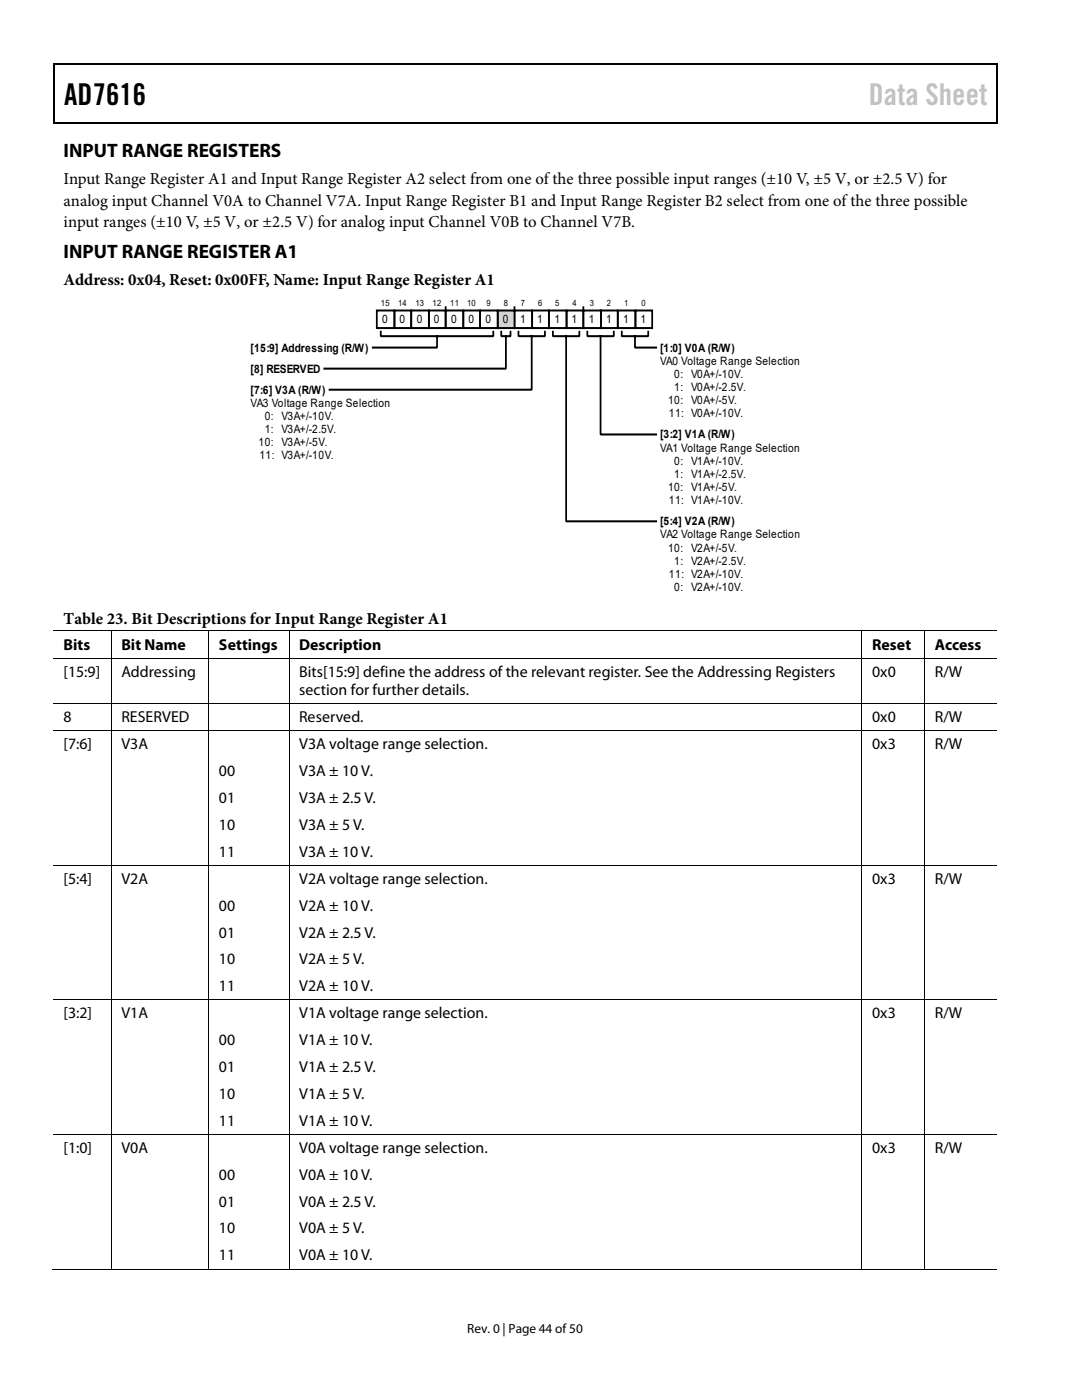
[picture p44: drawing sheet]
<svg xmlns="http://www.w3.org/2000/svg" width="216mm" height="279mm" viewBox="0 0 216 279" stroke-linecap="round" stroke-linejoin="round" font-family="sans-serif">
<defs><g id="words">
<text font-size="6" x="12.8" y="20.9">AD7616</text>
<text font-size="6" fill="#c1c1c1" x="173.4" y="20.9">Data Sheet</text>
<g font-size="3.9">
<text x="12.7" y="31.3">INPUT RANGE REGISTERS</text>
<text x="12.7" y="51.4">INPUT RANGE REGISTER A1</text>
</g>
<g font-size="3.3">
<text x="12.7" y="36.8">Input Range Register A1 and Input Range Register A2 select from one of the three possible input ranges (±10 V, ±5 V, or ±2.5 V) for</text>
<text x="12.7" y="41.1">analog input Channel V0A to Channel V7A. Input Range Register B1 and Input Range Register B2 select from one of the three possible</text>
<text x="12.7" y="45.4">input ranges (±10 V, ±5 V, or ±2.5 V) for analog input Channel V0B to Channel V7B.</text>
<text x="12.7" y="56.9">Address: 0x04, Reset: 0x00FF, Name: Input Range Register A1</text>
<text x="12.7" y="124.6">Table 23. Bit Descriptions for Input Range Register A1</text>
</g>
<g font-size="3.2">
<text x="12.7" y="129.6">Bits</text>
<text x="24.2" y="129.6">Bit Name</text>
<text x="43.7" y="129.6">Settings</text>
<text x="59.7" y="129.6">Description</text>
<text x="174" y="129.6">Reset</text>
<text x="186.6" y="129.6">Access</text>
<text x="12.7" y="135">[15:9]</text>
<text x="24.2" y="135">Addressing</text>
<text x="59.7" y="135">Bits[15:9] define the address of the relevant register. See the Addressing Registers</text>
<text x="174" y="135">0x0</text>
<text x="186.6" y="135">R/W</text>
<text x="59.7" y="138.7">section for further details.</text>
<text x="12.7" y="144.1">8</text>
<text x="12.7" y="149.5">[7:6]</text>
<text x="24.2" y="144.1">RESERVED</text>
<text x="24.2" y="149.5">V3A</text>
<text x="59.7" y="144.1">Reserved.</text>
<text x="59.7" y="149.5">V3A voltage range selection.</text>
<text x="174" y="144.1">0x0</text>
<text x="174" y="149.5">0x3</text>
<text x="186.6" y="144.1">R/W</text>
<text x="186.6" y="149.5">R/W</text>
<text x="43.7" y="154.9">00</text>
<text x="59.7" y="154.9">V3A ± 10 V.</text>
<text x="43.7" y="160.2">01</text>
<text x="59.7" y="160.2">V3A ± 2.5 V.</text>
<text x="43.7" y="165.6">10</text>
<text x="59.7" y="165.6">V3A ± 5V.</text>
<text x="43.7" y="170.9">11</text>
<text x="59.7" y="170.9">V3A ± 10 V.</text>
<text x="12.7" y="176.4">[5:4]</text>
<text x="24.2" y="176.4">V2A</text>
<text x="59.7" y="176.4">V2A voltage range selection.</text>
<text x="174" y="176.4">0x3</text>
<text x="186.6" y="176.4">R/W</text>
<text x="43.7" y="181.7">00</text>
<text x="59.7" y="181.7">V2A ± 10 V.</text>
<text x="43.7" y="187.1">01</text>
<text x="59.7" y="187.1">V2A ± 2.5V.</text>
<text x="43.7" y="192.4">10</text>
<text x="43.7" y="197.8">11</text>
<text x="59.7" y="192.4">V2A ± 5 V.</text>
<text x="59.7" y="197.8">V2A ± 10 V.</text>
<text x="12.7" y="203.2">[3:2]</text>
<text x="24.2" y="203.2">V1A</text>
<text x="59.7" y="203.2">V1A voltage range selection.</text>
<text x="174" y="203.2">0x3</text>
<text x="186.6" y="203.2">R/W</text>
<text x="43.7" y="208.6">00</text>
<text x="59.7" y="208.6">V1A ± 10V.</text>
<text x="43.7" y="214">01</text>
<text x="59.7" y="214">V1A ± 2.5 V.</text>
<text x="43.7" y="219.3">10</text>
<text x="59.7" y="219.3">V1A ± 5 V.</text>
<text x="43.7" y="224.7">11</text>
<text x="59.7" y="224.7">V1A ± 10 V.</text>
<text x="12.7" y="230.1">[1:0]</text>
<text x="24.2" y="230.1">V0A</text>
<text x="59.7" y="230.1">V0A voltage range selection.</text>
<text x="174" y="230.1">0x3</text>
<text x="186.6" y="230.1">R/W</text>
<text x="43.7" y="235.5">00</text>
<text x="59.7" y="235.5">V0A ± 10 V.</text>
<text x="43.7" y="240.8">01</text>
<text x="59.7" y="240.8">V0A ± 2.5 V.</text>
<text x="43.7" y="246.2">10</text>
<text x="43.7" y="251.5">11</text>
<text x="59.7" y="246.2">V0A ± 5 V.</text>
<text x="59.7" y="251.5">V0A ± 10 V.</text>
</g>
<text font-size="2.7" x="93.2" y="266">Rev. 0 | Page 44 of 50</text>
<g font-size="2.3">
<text x="76.3" y="64.5">0</text>
<text x="79.7" y="64.5">0</text>
<text x="83.2" y="64.5">0</text>
<text x="86.6" y="64.5">0</text>
<text x="90" y="64.5">0</text>
<text x="93.5" y="64.5">0</text>
<text x="96.9" y="64.5">0</text>
<text x="100.3" y="64.5">0</text>
<text x="103.8" y="64.5">1</text>
<text x="107.2" y="64.5">1</text>
<text x="110.6" y="64.5">1</text>
<text x="114.1" y="64.5">1</text>
<text x="117.5" y="64.5">1</text>
<text x="120.9" y="64.5">1</text>
<text x="124.4" y="64.5">1</text>
<text x="127.8" y="64.5">1</text>
<text x="50" y="70.1">[15:9] Addressing (R/W)</text>
<text x="131.7" y="70.1">[1:0] V0A (R/W)</text>
<text x="50" y="74.4">[8] RESERVED</text>
<text x="131.7" y="72.8">VA0 Voltage Range Selection</text>
<text x="134.5" y="75.4">0: V0A+/-10V.</text>
<text x="50" y="78.6">[7:6] V3A (R/W)</text>
<text x="50" y="81.2">VA3 Voltage Range Selection</text>
<text x="52.8" y="83.8">0: V3A+/-10V.</text>
<text x="133.3" y="80.7">10: V0A+/-5V.</text>
<text x="133.5" y="83.3">11: V0A+/-10V.</text>
<text x="134.5" y="78">1: V0A+/-2.5V.</text>
<text x="51.6" y="89.1">10: V3A+/-5V.</text>
<text x="52.8" y="86.4">1: V3A+/-2.5V.</text>
<text x="131.7" y="87.5">[3:2] V1A (R/W)</text>
<text x="51.8" y="91.7">11: V3A+/-10V.</text>
<text x="131.7" y="90.1">VA1 Voltage Range Selection</text>
<text x="134.5" y="95.4">1: V1A+/-2.5V.</text>
<text x="134.5" y="92.7">0: V1A+/-10V.</text>
<text x="133.3" y="98">10: V1A+/-5V.</text>
<text x="133.5" y="100.6">11: V1A+/-10V.</text>
<text x="131.7" y="104.8">[5:4] V2A (R/W)</text>
<text x="131.7" y="107.5">VA2 Voltage Range Selection</text>
<text x="133.3" y="110.1">10: V2A+/-5V.</text>
<text x="134.5" y="112.7">1: V2A+/-2.5V.</text>
<text x="133.5" y="115.3">11: V2A+/-10V.</text>
<text x="134.5" y="118">0: V2A+/-10V.</text>
</g>
<g font-size="1.7">
<text x="76" y="61.1">15</text>
<text x="79.5" y="61.1">14</text>
<text x="82.9" y="61.1">13</text>
<text x="86.3" y="61.1">12</text>
<text x="89.8" y="61.1">11</text>
<text x="93.2" y="61.1">10</text>
<text x="97.1" y="61.1">9</text>
<text x="100.5" y="61.1">8</text>
<text x="103.9" y="61.1">7</text>
<text x="107.4" y="61.1">6</text>
<text x="110.8" y="61.1">5</text>
<text x="114.2" y="61.1">4</text>
<text x="117.7" y="61.1">3</text>
<text x="121.1" y="61.1">2</text>
<text x="124.5" y="61.1">1</text>
<text x="128" y="61.1">0</text>
</g>
</g></defs>
<g fill="#000">
<path d="M10.7 12.7h.2v1h-.2zM10.7 12.7h.2v.3h-.2zM133.5 12.7h.2v.3h-.2zM198.9 12.7h.2v1h-.2zM198.9 12.7h.2v.3h-.2zM10.7 24.4h.2v.2h-.2zM133.2 24.4h.3v.2h-.3zM198.9 24.4h.2v.2h-.2zM22.1 125.9l.1 .5zM22.1 125.8l.1 .1zM22.1 131.3l.1 .7zM41.7 125.9v.5z"/>
<path d="M41.7 125.8v.1zM41.7 131.3v.7zM57.7 125.9v.5zM57.7 125.8v.1zM57.7 131.3v.7zM172 125.9v.5zM172 125.8v.1zM172 131.3v.7zM184.5 125.9l.1 .5zM184.5 125.8l.1 .1zM184.5 131.3l.1 .7zM22.1 140.3l.1 .7z"/>
<path d="M22.1 145.8l.1 .6zM22.1 151.2l.1 .6zM22.1 156.6l.1 .5zM41.7 140.3v.7zM41.7 145.8v.6zM41.7 151.2v.6zM41.7 156.6v.5zM57.7 140.3v.7zM57.7 145.8v.6zM57.7 151.2v.6zM57.7 156.6v.5zM172 140.3v.7z"/>
<path d="M172 145.8v.6zM172 151.2v.6zM172 156.6v.5zM184.5 140.3l.1 .7zM184.5 145.8l.1 .6zM184.5 151.2l.1 .6zM184.5 156.6l.1 .5zM22.1 161.9l.1 .6zM22.1 167.3l.1 .6zM22.1 172.6l.1 .7zM22.1 178.1l.1 .5zM41.7 161.9v.6z"/>
<path d="M41.7 167.3v.6zM41.7 172.6v.7zM41.7 178.1v.5zM57.7 161.9v.6zM57.7 167.3v.6zM57.7 172.6v.7zM57.7 178.1v.5zM172 161.9v.6zM172 167.3v.6zM172 172.6v.7zM172 178.1v.5zM184.5 161.9l.1 .6z"/>
<path d="M184.5 167.3l.1 .6zM184.5 172.6l.1 .7zM184.5 178.1l.1 .5zM22.1 183.4l.1 .6zM22.1 188.8l.1 .6zM22.1 194.1l.1 .6zM22.1 199.5l.1 .7zM41.7 183.4v.6zM41.7 188.8v.6zM41.7 194.1v.6zM41.7 199.5v.7zM57.7 183.4v.6z"/>
<path d="M57.7 188.8v.6zM57.7 194.1v.6zM57.7 199.5v.7zM172 183.4v.6zM172 188.8v.6zM172 194.1v.6zM172 199.5v.7zM184.5 183.4l.1 .6zM184.5 188.8l.1 .6zM184.5 194.1l.1 .6zM184.5 199.5l.1 .7zM22.1 204.9l.1 .6z"/>
<path d="M22.1 210.3l.1 .6zM22.1 215.6l.1 .6zM41.7 204.9v.6zM41.7 210.3v.6zM41.7 215.6v.6zM57.7 204.9v.6zM57.7 210.3v.6zM57.7 215.6v.6zM172 204.9v.6zM172 210.3v.6zM172 215.6v.6zM184.5 204.9l.1 .6z"/>
<path d="M184.5 210.3l.1 .6zM184.5 215.6l.1 .6zM22.1 221l.1 .6zM22.1 226.4l.1 .6zM22.1 231.8l.1 .6zM22.1 237.2l.1 .5zM41.7 221v.6zM41.7 226.4v.6zM41.7 231.8v.6zM41.7 237.2v.5zM57.7 221v.6zM57.7 226.4v.6z"/>
<path d="M57.7 231.8v.6zM57.7 237.2v.5zM172 221v.6zM172 226.4v.6zM172 231.8v.6zM172 237.2v.5zM184.5 221l.1 .6zM184.5 226.4l.1 .6zM184.5 231.8l.1 .6zM184.5 237.2l.1 .5zM22.1 242.5l.1 .6zM22.1 247.9l.1 .5z"/>
<path d="M22.1 253.2l.1 .1zM41.7 242.5v.6zM41.7 247.9v.5zM41.7 253.2v.1zM57.7 242.5v.6zM57.7 247.9v.5zM57.7 253.2v.1zM172 242.5v.6zM172 247.9v.5zM172 253.2v.1zM184.5 242.5l.1 .6zM184.5 247.9l.1 .5z"/>
<path d="M184.5 253.2l.1 .1z"/>
</g>
<path d="M10.8 13.7v10.7M10.9 12.8h122.6M133.7 12.8h65.2M199 13.7v10.7M10.9 24.5h188" fill="none" stroke="#000" stroke-width=".25"/>
<g fill="none" stroke="#000" stroke-width=".2">
<path d="M10.7 125.9h11.4M10.7 131.4h11.4M22.2 126.4v4.9M22.2 132v8.3M22.2 125.9h19.5M22.2 131.4h19.5M41.7 126.4v4.9M41.7 132v8.3M41.7 125.9h16M41.7 131.4h16M57.7 126.4v4.9M57.7 132v8.3"/>
<path d="M57.7 125.9h114.3M57.7 131.4h114.3M172 126.4v4.9M172 132v8.3M172 125.9h12.5M172 131.4h12.5M184.5 126.4v4.9M184.5 132v8.3M184.6 125.9h14.3M184.6 131.4h14.3M10.7 140.4h11.4M10.7 145.8h11.4"/>
<path d="M22.2 141v4.8M22.2 146.4v4.8M22.2 151.8v4.8M22.2 157.1v4.8M22.2 140.4h19.5M22.2 145.8h19.5M41.7 141v4.8M41.7 146.4v4.8M41.7 151.8v4.8M41.7 157.1v4.8M41.7 140.4h16M41.7 145.8h16"/>
<path d="M57.7 141v4.8M57.7 146.4v4.8M57.7 151.8v4.8M57.7 157.1v4.8M57.7 140.4h114.3M57.7 145.8h114.3M172 141v4.8M172 146.4v4.8M172 151.8v4.8M172 157.1v4.8M172 140.4h12.5M172 145.8h12.5"/>
<path d="M184.5 141v4.8M184.5 146.4v4.8M184.5 151.8v4.8M184.5 157.1v4.8M184.6 140.4h14.3M184.6 145.8h14.3M10.7 172.7h11.4M22.2 162.5v4.8M22.2 167.9v4.7M22.2 173.3v4.8M22.2 178.6v4.8M22.2 172.7h19.5"/>
<path d="M41.7 162.5v4.8M41.7 167.9v4.7M41.7 173.3v4.8M41.7 178.6v4.8M41.7 172.7h16M57.7 162.5v4.8M57.7 167.9v4.7M57.7 173.3v4.8M57.7 178.6v4.8M57.7 172.7h114.3M172 162.5v4.8M172 167.9v4.7"/>
<path d="M172 173.3v4.8M172 178.6v4.8M172 172.7h12.5M184.5 162.5v4.8M184.5 167.9v4.7M184.5 173.3v4.8M184.5 178.6v4.8M184.6 172.7h14.3M10.7 199.6h11.4M22.2 184v4.8M22.2 189.4v4.7M22.2 194.7v4.8"/>
<path d="M22.2 199.6h19.5M41.7 184v4.8M41.7 189.4v4.7M41.7 194.7v4.8M41.7 199.6h16M57.7 184v4.8M57.7 189.4v4.7M57.7 194.7v4.8M57.7 199.6h114.3M172 184v4.8M172 189.4v4.7M172 194.7v4.8"/>
<path d="M172 199.6h12.5M184.5 184v4.8M184.5 189.4v4.7M184.5 194.7v4.8M184.6 199.6h14.3M22.2 200.2v4.7M22.2 205.5v4.8M22.2 210.9v4.7M22.2 216.2v4.8M41.7 200.2v4.7M41.7 205.5v4.8M41.7 210.9v4.7"/>
<path d="M41.7 216.2v4.8M57.7 200.2v4.7M57.7 205.5v4.8M57.7 210.9v4.7M57.7 216.2v4.8M172 200.2v4.7M172 205.5v4.8M172 210.9v4.7M172 216.2v4.8M184.5 200.2v4.7M184.5 205.5v4.8M184.5 210.9v4.7"/>
<path d="M184.5 216.2v4.8M10.7 226.4h11.4M22.2 221.6v4.8M22.2 227v4.8M22.2 232.4v4.8M22.2 237.7v4.8M22.2 226.4h19.5M41.7 221.6v4.8M41.7 227v4.8M41.7 232.4v4.8M41.7 237.7v4.8M41.7 226.4h16"/>
<path d="M57.7 221.6v4.8M57.7 227v4.8M57.7 232.4v4.8M57.7 237.7v4.8M57.7 226.4h114.3M172 221.6v4.8M172 227v4.8M172 232.4v4.8M172 237.7v4.8M172 226.4h12.5M184.5 221.6v4.8M184.5 227v4.8"/>
<path d="M184.5 232.4v4.8M184.5 237.7v4.8M184.6 226.4h14.3M10.4 253.3h11.7M22.2 243.1v4.8M22.2 248.4v4.8M22.2 253.3h19.5M41.7 243.1v4.8M41.7 248.4v4.8M41.7 253.3h16M57.7 243.1v4.8M57.7 248.4v4.8"/>
<path d="M57.7 253.3h114.3M172 243.1v4.8M172 248.4v4.8M172 253.3h12.5M184.5 243.1v4.8M184.5 248.4v4.8M184.6 253.3h14.3"/>
</g>
<path d="M102.7 62h3.5v3.5h-3.5zM106.2 62h3.3v3.5h-3.3zM109.5 62h3.6v3.5h-3.6zM113.1 62h3.3v3.5h-3.3zM116.4 62h3.5v3.5h-3.5zM119.9 62h3.4v3.5h-3.4zM123.3 62h3.5v3.5h-3.5zM126.8 62h3.3v3.5h-3.3z" fill="none" stroke="#000" stroke-width=".38"/>
<path d="M99.3 62h3.4v3.5h-3.4z" fill="#d3d3d3" stroke="#000" stroke-width=".38"/>
<g fill="none" stroke="#000" stroke-width=".38">
<path d="M75.2 62h3.5v3.5h-3.5zM76 66.2v.9h22.4v-.9M78.7 62h3.4v3.5h-3.4zM82.1 62h3.5v3.5h-3.5zM85.6 62h3.3v3.5h-3.3zM87.2 67.1v2.3h-12.8M88.9 62h3.5v3.5h-3.5zM88.9 61.3v.7M92.4 62h3.4v3.5h-3.4zM95.8 62h3.5v3.5h-3.5zM100 66.2v.9h1.9v-.9M100.9 67.1v6.5h-36.2"/>
<path d="M102.7 61.3v.7M103.5 66.2v.9h5.2v-.9M106.1 67.1v10.7h-40.3M110.3 66.2v.9h5.3v-.9M113 67.1v36.9h17.9M116.4 61.3v.7M117.2 66.2v.9h5.3v-.9M119.8 67.1v19.6h11.1M124.1 66.2v.9h5.2v-.9M126.7 67.1v2.3h4.2"/>
</g>
<use href="#words"/>
</svg>
